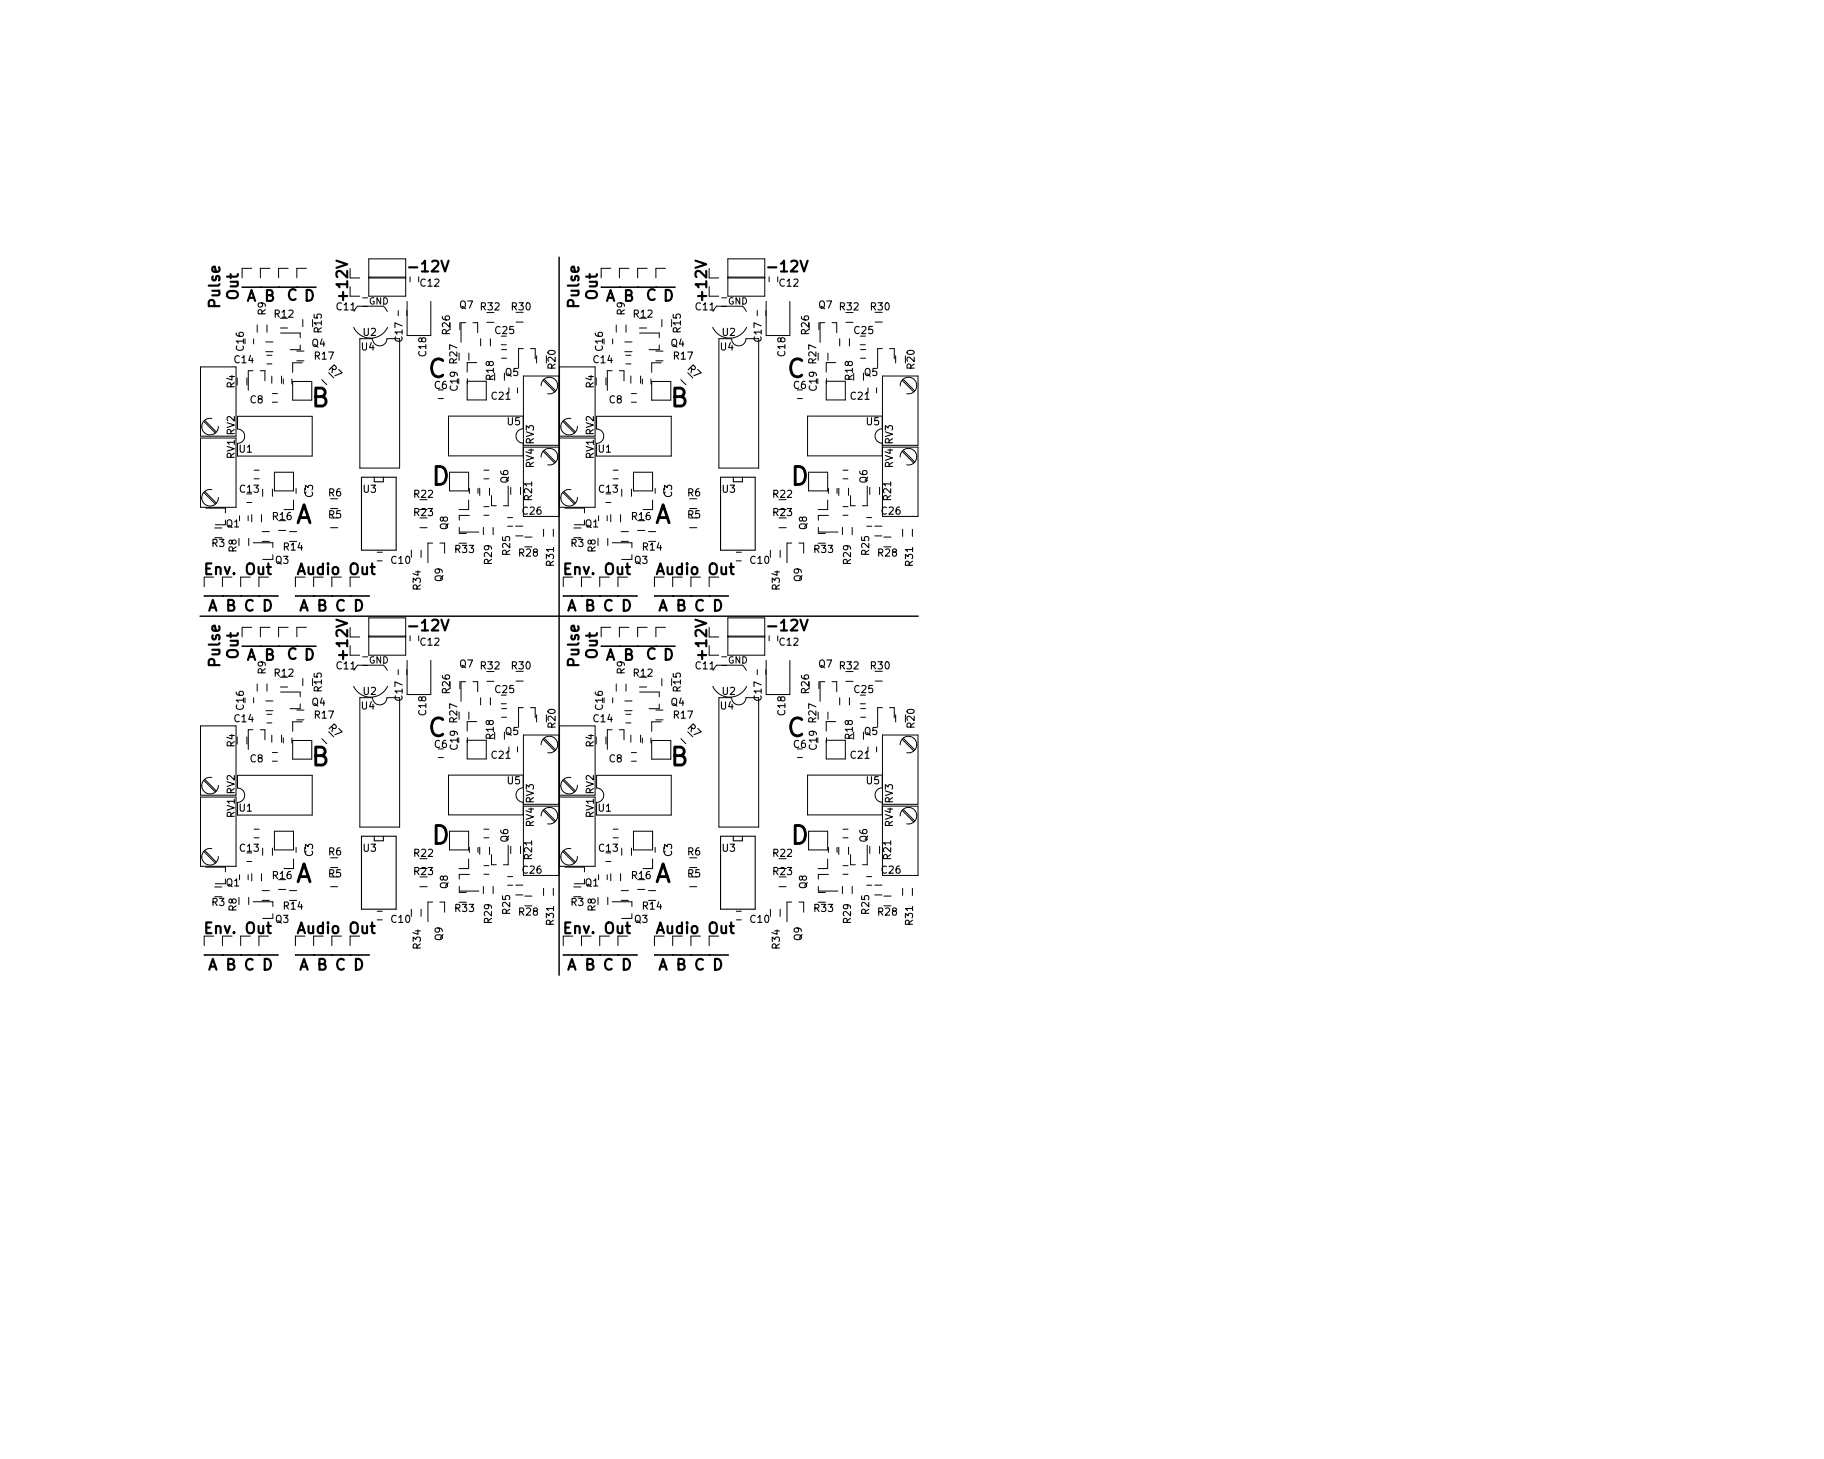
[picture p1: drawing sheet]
<svg xmlns="http://www.w3.org/2000/svg" width="254mm" height="203mm" viewBox="0 0 254 203" stroke-linecap="round" stroke-linejoin="round" font-family="sans-serif">
<defs><g id="words">
<g font-size="3.5">
<text x="59.6" y="52.6">C</text>
<text x="109.6" y="52.6">C</text>
<text x="43.4" y="56.7">B</text>
<text x="93.4" y="56.7">B</text>
<text x="60.1" y="67.6">D</text>
<text x="110.1" y="67.6">D</text>
<text x="41.1" y="72.9">A</text>
<text x="91.1" y="72.9">A</text>
<text x="43.4" y="106.7">B</text>
<text x="59.6" y="102.6">C</text>
<text x="93.4" y="106.7">B</text>
<text x="109.6" y="102.6">C</text>
<text x="60.1" y="117.6">D</text>
<text x="110.1" y="117.6">D</text>
<text x="41.1" y="122.9">A</text>
<text x="91.1" y="122.9">A</text>
</g>
<g font-size="2.1">
<text x="33.2" y="41.7" transform="rotate(-90 33.2 41.7)">Out</text>
<text x="34.3" y="42">A B</text>
<text x="39.9" y="41.9">C D</text>
<text x="48.4" y="41.6" transform="rotate(-90 48.4 41.6)">+12V</text>
<text x="57.4" y="37.9">-12V</text>
<text x="83.2" y="41.7" transform="rotate(-90 83.2 41.7)">Out</text>
<text x="84.3" y="42">A B</text>
<text x="89.9" y="41.9">C D</text>
<text x="98.4" y="41.6" transform="rotate(-90 98.4 41.6)">+12V</text>
<text x="107.4" y="37.9">-12V</text>
<text x="30.6" y="42.7" transform="rotate(-90 30.6 42.7)">Pulse</text>
<text x="80.6" y="42.7" transform="rotate(-90 80.6 42.7)">Pulse</text>
<text x="28.4" y="80">Env. Out</text>
<text x="41.3" y="80">Audio Out</text>
<text x="78.4" y="80">Env. Out</text>
<text x="91.3" y="80">Audio Out</text>
<text x="28.9" y="85.1">A B C D</text>
<text x="41.6" y="85.1">A B C D</text>
<text x="57.4" y="87.9">-12V</text>
<text x="78.9" y="85.1">A B C D</text>
<text x="91.6" y="85.1">A B C D</text>
<text x="107.4" y="87.9">-12V</text>
<text x="30.6" y="92.7" transform="rotate(-90 30.6 92.7)">Pulse</text>
<text x="33.2" y="91.7" transform="rotate(-90 33.2 91.7)">Out</text>
<text x="34.3" y="92">A B</text>
<text x="39.9" y="91.8">C D</text>
<text x="48.4" y="91.6" transform="rotate(-90 48.4 91.6)">+12V</text>
<text x="80.6" y="92.7" transform="rotate(-90 80.6 92.7)">Pulse</text>
<text x="83.2" y="91.7" transform="rotate(-90 83.2 91.7)">Out</text>
<text x="84.3" y="92">A B</text>
<text x="89.9" y="91.8">C D</text>
<text x="98.4" y="91.6" transform="rotate(-90 98.4 91.6)">+12V</text>
<text x="28.4" y="130">Env. Out</text>
<text x="41.3" y="130">Audio Out</text>
<text x="78.4" y="130">Env. Out</text>
<text x="91.3" y="130">Audio Out</text>
<text x="28.9" y="135.1">A B C D</text>
<text x="41.6" y="135.1">A B C D</text>
<text x="78.9" y="135.1">A B C D</text>
<text x="91.6" y="135.1">A B C D</text>
</g>
<g font-size="1.4">
<text x="58.6" y="39.9">C12</text>
<text x="108.6" y="39.9">C12</text>
<text x="37" y="43.9" transform="rotate(-90 37 43.9)">R9</text>
<text x="38.3" y="44.2">R12</text>
<text x="44.8" y="46.3" transform="rotate(-90 44.8 46.3)">R15</text>
<text x="46.9" y="43.2">C11</text>
<text x="50.6" y="46.8">U2</text>
<text x="56" y="47.5" transform="rotate(-90 56 47.5)">C17</text>
<text x="62.7" y="46.5" transform="rotate(-90 62.7 46.5)">R26</text>
<text x="64" y="43">Q7</text>
<text x="67" y="43.2">R32</text>
<text x="69" y="46.5">C25</text>
<text x="71.3" y="43.2">R30</text>
<text x="87" y="43.9" transform="rotate(-90 87 43.9)">R9</text>
<text x="88.3" y="44.2">R12</text>
<text x="94.8" y="46.3" transform="rotate(-90 94.8 46.3)">R15</text>
<text x="96.9" y="43.2">C11</text>
<text x="100.6" y="46.8">U2</text>
<text x="106" y="47.5" transform="rotate(-90 106 47.5)">C17</text>
<text x="112.7" y="46.5" transform="rotate(-90 112.7 46.5)">R26</text>
<text x="114" y="43">Q7</text>
<text x="117" y="43.2">R32</text>
<text x="119" y="46.5">C25</text>
<text x="121.3" y="43.2">R30</text>
<text x="32.7" y="50.6">C14</text>
<text x="33.9" y="48.8" transform="rotate(-90 33.9 48.8)">C16</text>
<text x="43.4" y="48.3">Q4</text>
<text x="43.9" y="50.1">R17</text>
<text x="45.7" y="51.4" transform="rotate(45 45.7 51.4)">R7</text>
<text x="50.3" y="48.8">U4</text>
<text x="59.3" y="49.6" transform="rotate(-90 59.3 49.6)">C18</text>
<text x="63.7" y="50.6" transform="rotate(-90 63.7 50.6)">R27</text>
<text x="68.7" y="52.9" transform="rotate(-90 68.7 52.9)">R18</text>
<text x="70.4" y="52.4">Q5</text>
<text x="77.4" y="51.3" transform="rotate(-90 77.4 51.3)">R20</text>
<text x="82.7" y="50.6">C14</text>
<text x="83.9" y="48.8" transform="rotate(-90 83.9 48.8)">C16</text>
<text x="93.4" y="48.3">Q4</text>
<text x="93.9" y="50.1">R17</text>
<text x="95.7" y="51.4" transform="rotate(45 95.7 51.4)">R7</text>
<text x="100.3" y="48.8">U4</text>
<text x="109.3" y="49.6" transform="rotate(-90 109.3 49.6)">C18</text>
<text x="113.7" y="50.6" transform="rotate(-90 113.7 50.6)">R27</text>
<text x="118.7" y="52.9" transform="rotate(-90 118.7 52.9)">R18</text>
<text x="120.4" y="52.4">Q5</text>
<text x="127.4" y="51.3" transform="rotate(-90 127.4 51.3)">R20</text>
<text x="32.7" y="54" transform="rotate(-90 32.7 54)">R4</text>
<text x="34.8" y="56.2">C8</text>
<text x="60.5" y="54.2">C6</text>
<text x="63.7" y="54.4" transform="rotate(-90 63.7 54.4)">C19</text>
<text x="68.5" y="55.7">C21</text>
<text x="70.7" y="59.2">U5</text>
<text x="82.7" y="54" transform="rotate(-90 82.7 54)">R4</text>
<text x="84.8" y="56.2">C8</text>
<text x="110.5" y="54.2">C6</text>
<text x="113.7" y="54.4" transform="rotate(-90 113.7 54.4)">C19</text>
<text x="118.5" y="55.7">C21</text>
<text x="120.7" y="59.2">U5</text>
<text x="32.7" y="63.9" transform="rotate(-90 32.7 63.9)">RV1</text>
<text x="32.7" y="60.6" transform="rotate(-90 32.7 60.6)">RV2</text>
<text x="33.3" y="63">U1</text>
<text x="74.3" y="65.2" transform="rotate(-90 74.3 65.2)">RV4</text>
<text x="74.3" y="61.9" transform="rotate(-90 74.3 61.9)">RV3</text>
<text x="82.7" y="63.9" transform="rotate(-90 82.7 63.9)">RV1</text>
<text x="82.7" y="60.6" transform="rotate(-90 82.7 60.6)">RV2</text>
<text x="83.3" y="63">U1</text>
<text x="124.3" y="65.2" transform="rotate(-90 124.3 65.2)">RV4</text>
<text x="124.3" y="61.9" transform="rotate(-90 124.3 61.9)">RV3</text>
<text x="33.4" y="68.6">C13</text>
<text x="43.6" y="69.3" transform="rotate(-90 43.6 69.3)">C3</text>
<text x="45.8" y="69.1">R6</text>
<text x="50.6" y="68.6">U3</text>
<text x="57.7" y="69.3">R22</text>
<text x="57.7" y="71.9">R23</text>
<text x="70.8" y="67.3" transform="rotate(-90 70.8 67.3)">Q6</text>
<text x="72.8" y="71.7">C26</text>
<text x="74.1" y="69.6" transform="rotate(-90 74.1 69.6)">R21</text>
<text x="83.4" y="68.6">C13</text>
<text x="93.6" y="69.3" transform="rotate(-90 93.6 69.3)">C3</text>
<text x="95.8" y="69.1">R6</text>
<text x="100.6" y="68.6">U3</text>
<text x="107.7" y="71.9">R23</text>
<text x="107.7" y="69.3">R22</text>
<text x="120.8" y="67.3" transform="rotate(-90 120.8 67.3)">Q6</text>
<text x="122.8" y="71.7">C26</text>
<text x="124.1" y="69.6" transform="rotate(-90 124.1 69.6)">R21</text>
<text x="29.5" y="76.2">R3</text>
<text x="31.5" y="73.4">Q1</text>
<text x="32.9" y="76.9" transform="rotate(-90 32.9 76.9)">R8</text>
<text x="38" y="72.4">R16</text>
<text x="39.5" y="76.7">R14</text>
<text x="45.8" y="72.2">R5</text>
<text x="62.4" y="73.7" transform="rotate(-90 62.4 73.7)">Q8</text>
<text x="63.4" y="77">R33</text>
<text x="71" y="77.3" transform="rotate(-90 71 77.3)">R25</text>
<text x="72.3" y="77.5">R28</text>
<text x="79.5" y="76.2">R3</text>
<text x="81.5" y="73.4">Q1</text>
<text x="82.9" y="76.9" transform="rotate(-90 82.9 76.9)">R8</text>
<text x="88" y="72.4">R16</text>
<text x="89.5" y="76.7">R14</text>
<text x="95.8" y="72.2">R5</text>
<text x="112.4" y="73.7" transform="rotate(-90 112.4 73.7)">Q8</text>
<text x="113.4" y="77">R33</text>
<text x="121" y="77.3" transform="rotate(-90 121 77.3)">R25</text>
<text x="122.3" y="77.5">R28</text>
<text x="38.4" y="78.5">Q3</text>
<text x="54.5" y="78.5">C10</text>
<text x="58.6" y="82.1" transform="rotate(-90 58.6 82.1)">R34</text>
<text x="61.6" y="81" transform="rotate(-90 61.6 81)">Q9</text>
<text x="68.5" y="78.5" transform="rotate(-90 68.5 78.5)">R29</text>
<text x="77.1" y="78.8" transform="rotate(-90 77.1 78.8)">R31</text>
<text x="88.4" y="78.5">Q3</text>
<text x="104.5" y="78.5">C10</text>
<text x="108.6" y="82.1" transform="rotate(-90 108.6 82.1)">R34</text>
<text x="111.6" y="81" transform="rotate(-90 111.6 81)">Q9</text>
<text x="118.5" y="78.5" transform="rotate(-90 118.5 78.5)">R29</text>
<text x="127.1" y="78.8" transform="rotate(-90 127.1 78.8)">R31</text>
<text x="58.6" y="89.9">C12</text>
<text x="108.6" y="89.9">C12</text>
<text x="37" y="93.9" transform="rotate(-90 37 93.9)">R9</text>
<text x="38.3" y="94.2">R12</text>
<text x="46.9" y="93.2">C11</text>
<text x="64" y="93">Q7</text>
<text x="67" y="93.2">R32</text>
<text x="71.3" y="93.2">R30</text>
<text x="87" y="93.9" transform="rotate(-90 87 93.9)">R9</text>
<text x="88.3" y="94.2">R12</text>
<text x="96.9" y="93.2">C11</text>
<text x="114" y="93">Q7</text>
<text x="117" y="93.2">R32</text>
<text x="121.3" y="93.2">R30</text>
<text x="32.7" y="100.6">C14</text>
<text x="33.9" y="98.8" transform="rotate(-90 33.9 98.8)">C16</text>
<text x="43.4" y="98.3">Q4</text>
<text x="43.9" y="100.1">R17</text>
<text x="44.8" y="96.3" transform="rotate(-90 44.8 96.3)">R15</text>
<text x="45.7" y="101.4" transform="rotate(45 45.7 101.4)">R7</text>
<text x="50.3" y="98.8">U4</text>
<text x="50.6" y="96.8">U2</text>
<text x="56" y="97.5" transform="rotate(-90 56 97.5)">C17</text>
<text x="59.3" y="99.6" transform="rotate(-90 59.3 99.6)">C18</text>
<text x="62.7" y="96.5" transform="rotate(-90 62.7 96.5)">R26</text>
<text x="63.7" y="100.6" transform="rotate(-90 63.7 100.6)">R27</text>
<text x="69" y="96.5">C25</text>
<text x="77.4" y="101.3" transform="rotate(-90 77.4 101.3)">R20</text>
<text x="82.7" y="100.6">C14</text>
<text x="83.9" y="98.8" transform="rotate(-90 83.9 98.8)">C16</text>
<text x="93.4" y="98.3">Q4</text>
<text x="93.9" y="100.1">R17</text>
<text x="94.8" y="96.3" transform="rotate(-90 94.8 96.3)">R15</text>
<text x="95.7" y="101.4" transform="rotate(45 95.7 101.4)">R7</text>
<text x="100.3" y="98.8">U4</text>
<text x="100.6" y="96.8">U2</text>
<text x="106" y="97.5" transform="rotate(-90 106 97.5)">C17</text>
<text x="109.3" y="99.6" transform="rotate(-90 109.3 99.6)">C18</text>
<text x="112.7" y="96.5" transform="rotate(-90 112.7 96.5)">R26</text>
<text x="113.7" y="100.6" transform="rotate(-90 113.7 100.6)">R27</text>
<text x="119" y="96.5">C25</text>
<text x="127.4" y="101.3" transform="rotate(-90 127.4 101.3)">R20</text>
<text x="32.7" y="104" transform="rotate(-90 32.7 104)">R4</text>
<text x="34.8" y="106.2">C8</text>
<text x="60.5" y="104.2">C6</text>
<text x="63.7" y="104.4" transform="rotate(-90 63.7 104.4)">C19</text>
<text x="68.5" y="105.7">C21</text>
<text x="68.7" y="102.9" transform="rotate(-90 68.7 102.9)">R18</text>
<text x="70.4" y="102.4">Q5</text>
<text x="82.7" y="104" transform="rotate(-90 82.7 104)">R4</text>
<text x="84.8" y="106.2">C8</text>
<text x="110.5" y="104.2">C6</text>
<text x="113.7" y="104.4" transform="rotate(-90 113.7 104.4)">C19</text>
<text x="118.5" y="105.7">C21</text>
<text x="118.7" y="102.9" transform="rotate(-90 118.7 102.9)">R18</text>
<text x="120.4" y="102.4">Q5</text>
<text x="32.7" y="113.9" transform="rotate(-90 32.7 113.9)">RV1</text>
<text x="32.7" y="110.6" transform="rotate(-90 32.7 110.6)">RV2</text>
<text x="33.3" y="113">U1</text>
<text x="70.7" y="109.2">U5</text>
<text x="74.3" y="111.9" transform="rotate(-90 74.3 111.9)">RV3</text>
<text x="82.7" y="113.9" transform="rotate(-90 82.7 113.9)">RV1</text>
<text x="82.7" y="110.6" transform="rotate(-90 82.7 110.6)">RV2</text>
<text x="83.3" y="113">U1</text>
<text x="120.7" y="109.2">U5</text>
<text x="124.3" y="111.9" transform="rotate(-90 124.3 111.9)">RV3</text>
<text x="33.4" y="118.6">C13</text>
<text x="43.6" y="119.3" transform="rotate(-90 43.6 119.3)">C3</text>
<text x="45.8" y="119.1">R6</text>
<text x="50.6" y="118.6">U3</text>
<text x="57.7" y="119.3">R22</text>
<text x="70.8" y="117.3" transform="rotate(-90 70.8 117.3)">Q6</text>
<text x="74.1" y="119.6" transform="rotate(-90 74.1 119.6)">R21</text>
<text x="74.3" y="115.2" transform="rotate(-90 74.3 115.2)">RV4</text>
<text x="83.4" y="118.6">C13</text>
<text x="93.6" y="119.3" transform="rotate(-90 93.6 119.3)">C3</text>
<text x="95.8" y="119.1">R6</text>
<text x="100.6" y="118.6">U3</text>
<text x="107.7" y="119.3">R22</text>
<text x="120.8" y="117.3" transform="rotate(-90 120.8 117.3)">Q6</text>
<text x="124.1" y="119.6" transform="rotate(-90 124.1 119.6)">R21</text>
<text x="124.3" y="115.2" transform="rotate(-90 124.3 115.2)">RV4</text>
<text x="31.5" y="123.4">Q1</text>
<text x="38" y="122.4">R16</text>
<text x="45.8" y="122.2">R5</text>
<text x="57.7" y="121.9">R23</text>
<text x="62.4" y="123.7" transform="rotate(-90 62.4 123.7)">Q8</text>
<text x="72.8" y="121.7">C26</text>
<text x="81.5" y="123.4">Q1</text>
<text x="88" y="122.4">R16</text>
<text x="95.8" y="122.2">R5</text>
<text x="107.7" y="121.9">R23</text>
<text x="112.4" y="123.7" transform="rotate(-90 112.4 123.7)">Q8</text>
<text x="122.8" y="121.7">C26</text>
<text x="29.5" y="126.2">R3</text>
<text x="32.9" y="126.9" transform="rotate(-90 32.9 126.9)">R8</text>
<text x="38.4" y="128.5">Q3</text>
<text x="39.5" y="126.7">R14</text>
<text x="54.5" y="128.5">C10</text>
<text x="61.6" y="131" transform="rotate(-90 61.6 131)">Q9</text>
<text x="63.4" y="127">R33</text>
<text x="68.5" y="128.5" transform="rotate(-90 68.5 128.5)">R29</text>
<text x="71" y="127.3" transform="rotate(-90 71 127.3)">R25</text>
<text x="72.3" y="127.5">R28</text>
<text x="77.1" y="128.8" transform="rotate(-90 77.1 128.8)">R31</text>
<text x="79.5" y="126.2">R3</text>
<text x="82.9" y="126.9" transform="rotate(-90 82.9 126.9)">R8</text>
<text x="88.4" y="128.5">Q3</text>
<text x="89.5" y="126.7">R14</text>
<text x="104.5" y="128.5">C10</text>
<text x="111.6" y="131" transform="rotate(-90 111.6 131)">Q9</text>
<text x="113.4" y="127">R33</text>
<text x="118.5" y="128.5" transform="rotate(-90 118.5 128.5)">R29</text>
<text x="121" y="127.3" transform="rotate(-90 121 127.3)">R25</text>
<text x="122.3" y="127.5">R28</text>
<text x="127.1" y="128.8" transform="rotate(-90 127.1 128.8)">R31</text>
<text x="58.6" y="132.1" transform="rotate(-90 58.6 132.1)">R34</text>
<text x="108.6" y="132.1" transform="rotate(-90 108.6 132.1)">R34</text>
</g>
<g font-size="1.3">
<text x="51.4" y="42.4">GND</text>
<text x="101.4" y="42.4">GND</text>
<text x="51.4" y="92.4">GND</text>
<text x="101.4" y="92.4">GND</text>
</g>
</g></defs>
<g fill="none" stroke="#000" stroke-width=".3">
<path d="M37.2 79h.5M37.4 78.5v1.3v.1l.3 .1M51.6 79h.6M51.8 78.5v1.3l.1 .1 .3 .1M87.2 79h.5M87.4 78.5v1.3v.1l.3 .1M101.6 79h.6M101.8 78.5v1.3l.1 .1 .3 .1M37.2 129h.5M37.4 128.5v1.3v.1l.3 .1M51.6 129h.6M51.8 128.5v1.3l.1 .1 .3 .1"/>
<path d="M87.2 129h.5M87.4 128.5v1.3v.1l.3 .1M101.6 129h.6M101.8 128.5v1.3l.1 .1 .3 .1"/>
</g>
<path d="M77.9 35.8v100M27.9 85.8h100" fill="none" stroke="#000" stroke-width=".2"/>
<g fill="none" stroke="#000" stroke-width=".14">
<path d="M35 37.4h-1.3v1.3M37.6 37.4h-1.3v1.3M38.8 40h2.7M40.1 37.4h-1.3v1.3M42.7 37.4h-1.4v1.3M48.8 38.7h1.3M51.4 36.1h5.1v5.2h-5.1zM51.4 38.7h5.1M51.4 38.6h5.1M57.1 38.6v.7M85 37.4h-1.3v1.3M87.6 37.4h-1.3v1.3"/>
<path d="M88.8 40h2.7M90.1 37.4h-1.3v1.3M92.7 37.4h-1.4v1.3M98.8 38.7h1.3M101.4 36.1h5.1v5.2h-5.1zM101.4 38.7h5.1M101.4 38.6h5.1M107.1 38.6v.7M27.9 51.1h5v9.6h-5zM28.4 58.7l1.6 1.6M28.5 58.5l1.6 1.7M29.5 58.3a1.15 1.15 0 0 0-1.4 1 1.15 1.15 0 0 0 1.1 1.3 1.15 1.15 0 0 0 1.2-1.2"/>
<path d="M33.1 59.7a1 1 0 0 1 1 1 1 1 0 0 1-1 1M33.1 58h10.4v5.5h-10.4M34.4 52.6v1M35.2 51.6h-.6v2.8M35.3 47.2v.7M35.8 45.3v1M36.2 51.6h.7v1.4M37 49h1M37 47.6h1M37.2 49.5h.7M37.2 50.7h.7M37.2 45.3v1"/>
<path d="M37.8 52.4v1M37.9 54.8h.7M37.9 56h.7M39 45.7h1M39.1 46.4h2.7v.6M39.2 52.4v1M39.5 52.8v.7M40.7 52.8v.7M41.3 48.9h1M41.3 50.3h1M41.8 48v.7h-1.4M42.1 50.5h-1.3v1.4"/>
<path d="M42.2 44.5v1M43.4 53.1h-2.6v2.6h2.6M44.8 52.9l.7 .7M48.8 41.3h1.3M49.3 45.6a2.6 2.6 0 0 0 2.3 1.5 2.6 2.6 0 0 0 2.4-1.5M49.3 43.4l.5-.8h3.6l.5 .8M50.1 47.2h1.8a1 1 0 0 0 1 1 1 1 0 0 0 1-1h1.7v18h-5.5zM50.5 41.5h.7M50.5 42.7h.7M55.5 43.3v.7M56.7 43.3v.7M56.7 42v4.7h3.3v-4.7"/>
<path d="M61 55.5h.7M64 44.9v1M64.9 44.9h-.7v2.8M65.1 52.8v2.9h2.6v-2.6h-2.6M65.3 49.2v1M65.9 44.9h.6v1.5M66.4 50.5h-1.3v1.3M66.9 47.2v1M67.8 44.9h1M68.3 47.2v1M69.8 48h.7M69.8 48.7h.7"/>
<path d="M69.8 49.9h.7M70.2 52v1M70.9 54v.7M71.9 44.9h1M72.1 54v.7M72.9 58h-10.4v5.5h10.4v-1.8a1 1 0 0 1-1-1 1 1 0 0 1 1-1M72.9 48.6h-.7v2.7M72.9 52.4h4.9v9.6h-4.9zM73.9 48.6h.6v1.4M74.7 49.6v1M75.4 53.7a1.15 1.15 0 0 1 1.2-1.2 1.15 1.15 0 0 1 1.1 1.3 1.15 1.15 0 0 1-1.4 1M75.6 53l1.6 1.6"/>
<path d="M75.8 52.8l1.6 1.6M77.9 51.1h5v9.6h-5zM78.4 58.7l1.6 1.6M78.5 58.5l1.6 1.7M79.5 58.3a1.15 1.15 0 0 0-1.4 1 1.15 1.15 0 0 0 1.1 1.3 1.15 1.15 0 0 0 1.2-1.2M83.1 59.7a1 1 0 0 1 1 1 1 1 0 0 1-1 1M83.1 58h10.4v5.5h-10.4M84.4 52.6v1M85.2 51.6h-.6v2.8M85.3 47.2v.7M85.8 45.3v1M86.2 51.6h.7v1.4"/>
<path d="M87 49h1M87 47.6h1M87.2 49.5h.7M87.2 50.7h.7M87.2 45.3v1M87.8 52.4v1M87.9 54.8h.7M87.9 56h.7M89 45.7h1M89.1 46.4h2.7v.6M89.2 52.4v1M89.5 52.8v.7"/>
<path d="M90.7 52.8v.7M91.3 48.9h1M91.3 50.3h1M91.8 48v.7h-1.4M92.1 50.5h-1.3v1.4M92.2 44.5v1M93.4 53.1h-2.6v2.6h2.6M94.8 52.9l.7 .7M98.8 41.3h1.3M99.3 45.6a2.6 2.6 0 0 0 2.3 1.5 2.6 2.6 0 0 0 2.4-1.5M99.3 43.4l.5-.8h3.6l.5 .8M100.1 47.2h1.8a1 1 0 0 0 1 1 1 1 0 0 0 1-1h1.7v18h-5.5z"/>
<path d="M100.5 41.5h.7M100.5 42.7h.7M105.5 43.3v.7M106.7 43.3v.7M106.7 42v4.7h3.3v-4.7M111 55.5h.7M114 44.9v1M114.9 44.9h-.7v2.8M115.1 53.1h2.6v2.6h-2.6zM115.1 52.8v.7M115.3 49.2v1M115.9 44.9h.6v1.5"/>
<path d="M116.4 50.5h-1.3v1.3M116.9 47.2v1M117.8 44.9h1M118.3 47.2v1M119.8 48h.7M119.8 48.7h.7M119.8 49.9h.7M120.2 52v1M120.9 54v.7M121.9 44.9h1M122.1 54v.7M122.9 58h-10.4v5.5h10.4v-1.8a1 1 0 0 1-1-1 1 1 0 0 1 1-1"/>
<path d="M122.9 48.6h-.7v2.7M122.9 52.4h4.9v9.6h-4.9zM123.9 48.6h.6v1.4M124.7 49.6v1M125.4 53.7a1.15 1.15 0 0 1 1.2-1.2 1.15 1.15 0 0 1 1.1 1.3 1.15 1.15 0 0 1-1.4 1M125.6 53l1.6 1.6M125.8 52.8l1.6 1.6M27.9 61h5v9.7h-5zM28.4 68.6l1.6 1.6M28.5 68.4l1.6 1.7M28.7 70.8h2.7M29.5 68.2a1.15 1.15 0 0 0-1.4 1.1"/>
<path d="M29.9 73.5h1M30 73.1h1.4M30.4 69.3a1.16 1.16 0 0 1-1.1 1.2 1.16 1.16 0 0 1-1.2-1.2M31.4 70.8v.6M33.4 71.8v.7M34.4 70h.7M34.6 71.8v.7M34.6 75v1M35.1 71.7v1M35.3 75.6h2.7v.7M35.4 66.7h.7M35.4 65.5h.7"/>
<path d="M36.4 71.7v1M36.5 74h1M36.5 75.4h1M36.6 68.1v1M36.6 77.9h1.4M37.9 68.1v1M38.2 65.8h2.7v2.6h-2.7zM38.8 73.9h1M41.2 68v.7M46 73.5h1M52.5 76.9h.7M52.5 78.1h.7"/>
<path d="M57.3 76.6v1M58.5 73.5h1M58.6 76.6v1M59.6 75.6h.7M59.6 75.6v2.8M61.3 75.6h.6v1.4M62.6 65.8h2.7v2.6h-2.7M63.9 74.3h1M64 73.4v.7h2.7M65.3 69.6v1.4h-1.4M65.4 68v.7M65.4 71.8h-1.4v.6"/>
<path d="M66.6 68v.7M66.8 68v1M67.3 73.5v1M67.4 71.8h.7M67.4 70.6h.7M67.4 66.7h.7M67.4 65.5h.7M68.2 68v1M68.4 69v1.4h.7M68.7 73.5v1M70.7 73.3h.7M70.7 72.1h.7"/>
<path d="M70.8 67.7v2.7h-.7M71.1 67.9v1M71.8 73.3h1M71.8 74.6h1M72.5 67.9v1M72.9 62.3h4.9v9.6h-4.9zM73.1 74.8h1M75.6 62.9l1.6 1.6M75.7 73.7v1M75.8 62.7l1.6 1.6M77.1 73.7v1M77.7 63.6a1.15 1.15 0 0 1-1.4 1.1"/>
<path d="M77.7 63.6a1.16 1.16 0 0 0-1.2-1.1 1.16 1.16 0 0 0-1.1 1.1M77.9 61h5v9.7h-5zM78.4 68.6l1.6 1.6M78.5 68.4l1.6 1.7M78.7 70.8h2.7M79.5 68.2a1.15 1.15 0 0 0-1.4 1.1M79.9 73.5h1M80 73.1h1.4M80.4 69.3a1.15 1.15 0 0 1-1.1 1.2 1.15 1.15 0 0 1-1.2-1.2M81.4 70.8v.6M83.4 71.8v.7M84.4 70h.7"/>
<path d="M84.6 71.8v.7M84.6 75v1M85.1 71.7v1M85.3 75.6h2.7v.7M85.4 66.7h.7M85.4 65.5h.7M86.4 71.7v1M86.5 74h1M86.5 75.4h1M86.6 68.1v1M86.6 77.9h1.4M87.9 68.1v1"/>
<path d="M88.2 65.8h2.7v2.6h-2.7zM88.8 73.9h1M91.2 68v.7M96 73.5h1M102.5 76.9h.7M102.5 78.1h.7M107.3 76.6v1M108.5 73.5h1M108.6 76.6v1M110.3 75.6h-.7v2.8M111.3 75.6h.6v1.4M112.6 65.8h2.7v2.6h-2.7"/>
<path d="M113.9 74.3h1M114 73.4v.7h2.7M115.3 69.6v1.4h-1.4M115.4 68v.7M115.4 71.8h-1.4v.6M116.6 68v.7M116.8 68v1M117.3 73.5v1M117.4 71.8h.7M117.4 70.6h.7M117.4 66.7h.7M117.4 65.5h.7"/>
<path d="M118.2 68v1M118.4 69v1.4h.7M118.7 73.5v1M120.7 73.3h.7M120.7 72.1h.7M120.8 67.7v2.7h-.7M121.1 67.9v1M121.8 73.3h1M121.8 74.6h1M122.5 67.9v1M122.9 62.3h4.9v9.6h-4.9zM123.1 74.8h1"/>
<path d="M125.6 62.9l1.6 1.6M125.7 73.7v1M125.8 62.7l1.6 1.6M127.1 73.7v1M127.7 63.6a1.15 1.15 0 0 1-1.4 1.1M127.7 63.6a1.15 1.15 0 0 0-1.2-1.1 1.15 1.15 0 0 0-1.1 1.1M28.4 80.4v1.3M31 80.4v1.3M33.5 80.4v1.3M35 87.4h-1.3v1.3M35.3 97.2v.7M35.8 95.3v1"/>
<path d="M36.1 83h2.6h-2.6M36.1 80.4v1.3M37 99h1M37 97.6h1M37.2 99.5h.7M37.2 95.3v1M37.6 87.4h-1.3v1.3M38.8 90h2.7M39 95.7h1M39.1 96.4h2.7M40.1 87.4h-1.3v1.3M41.1 80.4v1.3"/>
<path d="M41.3 98.9h1M41.8 98v.7h-1.4M41.8 96.4v.6M42.2 94.5v1M42.7 87.4h-1.4v1.3M43.7 80.4v1.3M46.2 80.4v1.3M48.8 88.7h1.3M48.8 91.3h1.3M48.8 83h2.6h-2.6M48.8 80.4v1.3M49.3 95.6a2.6 2.6 0 0 0 2.3 1.5 2.6 2.6 0 0 0 2.4-1.5"/>
<path d="M49.3 93.4l.5-.8h3.6l.5 .8M50.1 97.2h1.8a1 1 0 0 0 1 1 1 1 0 0 0 1-1h1.7v18h-5.5zM50.5 91.5h.7M50.5 92.7h.7M51.4 88.7h5.1M51.4 86.1h5.1v5.2h-5.1zM51.4 88.6h5.1M55.5 93.3v.7M56.7 93.3v.7M56.7 92v4.7h3.3v-4.7M57.1 88.6v.7M64 94.9v1"/>
<path d="M64.9 94.9h-.7v2.8M65.3 99.2v1M65.9 94.9h.6v1.5M66.9 97.2v1M67.8 94.9h1M68.3 97.2v1M69.8 98h.7M69.8 98.7h.7M69.8 99.9h.7M71.9 94.9h1M72.9 98.6h-.7v2.7M73.9 98.6h.6v1.4"/>
<path d="M74.7 99.6v1M78.4 80.4v1.3M81 80.4v1.3M83.5 80.4v1.3M85 87.4h-1.3v1.3M85.3 97.2v.7M85.8 95.3v1M86.1 83h2.6h-2.6M86.1 80.4v1.3M87 99h1M87 97.6h1M87.2 99.5h.7"/>
<path d="M87.2 95.3v1M87.6 87.4h-1.3v1.3M88.8 90h2.7M89 95.7h1M89.1 96.4h2.7M90.1 87.4h-1.3v1.3M91.1 80.4v1.3M91.3 98.9h1M91.8 96.4v.6M91.8 98v.7h-1.4M92.2 94.5v1M92.7 87.4h-1.4v1.3"/>
<path d="M93.7 80.4v1.3M96.2 80.4v1.3M98.8 88.7h1.3M98.8 91.3h1.3M98.8 83h2.6h-2.6M98.8 80.4v1.3M99.3 95.6a2.6 2.6 0 0 0 2.3 1.5 2.6 2.6 0 0 0 2.4-1.5M99.3 93.4l.5-.8h3.6l.5 .8M100.1 97.2h1.8a1 1 0 0 0 1 1 1 1 0 0 0 1-1h1.7v18h-5.5zM100.5 91.5h.7M100.5 92.7h.7M101.4 88.7h5.1"/>
<path d="M101.4 86.1h5.1v5.2h-5.1zM101.4 88.6h5.1M105.5 93.3v.7M106.7 93.3v.7M106.7 92v4.7h3.3v-4.7M107.1 88.6v.7M114 94.9v1M114.9 94.9h-.7v2.8M115.3 99.2v1M115.9 94.9h.6v1.5M116.9 97.2v1M117.8 94.9h1"/>
<path d="M118.3 97.2v1M119.8 98h.7M119.8 98.7h.7M119.8 99.9h.7M121.9 94.9h1M122.9 98.6h-.7v2.7M123.9 98.6h.6v1.4M124.7 99.6v1M27.9 111h5v9.7h-5zM27.9 101.1h5v9.6h-5zM28.4 118.6l1.6 1.6M28.4 108.7l1.6 1.6"/>
<path d="M28.5 118.4l1.6 1.7M28.5 108.5l1.6 1.7M29.5 118.2a1.15 1.15 0 0 0-1.4 1 1.15 1.15 0 0 0 1.1 1.3 1.15 1.15 0 0 0 1.2-1.2M29.5 108.3a1.15 1.15 0 0 0-1.4 1.1M30.4 109.4a1.16 1.16 0 0 1-1.1 1.2 1.16 1.16 0 0 1-1.2-1.2M33.1 109.8a1 1 0 0 1 1 1 1 1 0 0 1-1 1M33.1 108h10.4v5.5h-10.4M34.4 120h.7M34.4 102.6v1M35.2 101.6h-.6v2.8M35.4 116.7h.7M35.4 115.5h.7"/>
<path d="M36.2 101.6h.7v1.4M36.6 118.1v1M37.2 100.7h.7M37.8 102.4v1M37.9 104.8h.7M37.9 106h.7M37.9 118.1v1M38.2 115.8h2.7v2.6h-2.7zM39.2 102.4v1M39.5 102.8v.7M40.7 102.8v.7M41.2 118v.7"/>
<path d="M41.3 100.3h1M42.1 100.5h-1.3v1.4M43.4 103.1h-2.6v2.6h2.6M44.8 102.9l.7 .7M61 105.5h.7M62.6 115.8h2.7v2.6h-2.7M65.1 102.8v2.9h2.6v-2.6h-2.6M65.3 119.6v1.4h-1.4M65.4 118v.7M66.4 100.5h-1.3v1.3M66.6 118v.7M66.8 118v1"/>
<path d="M67.4 116.7h.7M67.4 115.5h.7M68.2 118v1M68.4 119v1.4h.7M70.2 102v1M70.8 117.7v2.7h-.7M70.9 104v.7M71.1 117.9v1M72.1 104v.7M72.5 117.9v1M72.9 108h-10.4v5.5h10.4v-1.8a1 1 0 0 1-1-1 1 1 0 0 1 1-1M72.9 102.4h4.9v9.6h-4.9z"/>
<path d="M72.9 112.3h4.9v9.6h-4.9zM75.4 113.6a1.15 1.15 0 0 1 1.2-1.1 1.15 1.15 0 0 1 1.1 1.3 1.15 1.15 0 0 1-1.4 .9M75.6 103l1.6 1.6M75.6 112.9l1.6 1.6M75.8 102.8l1.6 1.6M75.8 112.7l1.6 1.6M77.7 103.7a1.15 1.15 0 0 1-1.4 1.1M77.7 103.7a1.16 1.16 0 0 0-1.2-1.2 1.16 1.16 0 0 0-1.1 1.2M77.9 101.1h5v9.6h-5zM77.9 111h5v9.7h-5zM78.4 118.6l1.6 1.6M78.4 108.7l1.6 1.6"/>
<path d="M78.5 118.4l1.6 1.7M78.5 108.5l1.6 1.7M79.5 118.2a1.15 1.15 0 0 0-1.4 1 1.15 1.15 0 0 0 1.1 1.3 1.15 1.15 0 0 0 1.2-1.2M79.5 108.3a1.15 1.15 0 0 0-1.4 1.1M80.4 109.4a1.15 1.15 0 0 1-1.1 1.2 1.15 1.15 0 0 1-1.2-1.2M83.1 109.8a1 1 0 0 1 1 1 1 1 0 0 1-1 1M83.1 108h10.4v5.5h-10.4M84.4 120h.7M84.4 102.6v1M85.2 101.6h-.6v2.8M85.4 116.7h.7M85.4 115.5h.7"/>
<path d="M86.2 101.6h.7v1.4M86.6 118.1v1M87.2 100.7h.7M87.8 102.4v1M87.9 104.8h.7M87.9 106h.7M87.9 118.1v1M88.2 115.8h2.7v2.6h-2.7zM89.2 102.4v1M89.5 102.8v.7M90.7 102.8v.7M91.2 118v.7"/>
<path d="M91.3 100.3h1M92.1 100.5h-1.3v1.4M93.4 103.1h-2.6v2.6h2.6M94.8 102.9l.7 .7M111 105.5h.7M112.6 115.8h2.7v2.6h-2.7M115.1 103.1h2.6v2.6h-2.6zM115.1 102.8v.7M115.3 119.6v1.4h-1.4M115.4 118v.7M116.4 100.5h-1.3v1.3M116.6 118v.7"/>
<path d="M116.8 118v1M117.4 116.7h.7M117.4 115.5h.7M118.2 118v1M118.4 119v1.4h.7M120.2 102v1M120.8 117.7v2.7h-.7M120.9 104v.7M121.1 117.9v1M122.1 104v.7M122.5 117.9v1M122.9 108h-10.4v5.5h10.4v-1.8a1 1 0 0 1-1-1 1 1 0 0 1 1-1"/>
<path d="M122.9 102.4h4.9v9.6h-4.9zM122.9 112.3h4.9v9.6h-4.9zM125.4 113.6a1.15 1.15 0 0 1 1.2-1.1 1.15 1.15 0 0 1 1.1 1.3 1.15 1.15 0 0 1-1.4 .9M125.6 103l1.6 1.6M125.6 112.9l1.6 1.6M125.8 102.8l1.6 1.6M125.8 112.7l1.6 1.6M127.7 103.7a1.15 1.15 0 0 1-1.4 1.1M127.7 103.7a1.15 1.15 0 0 0-1.2-1.2 1.15 1.15 0 0 0-1.1 1.2M28.4 130.4v1.3M28.7 120.8h2.7v.6M29.9 123.5h1"/>
<path d="M30 123.1h1.4M31 130.4v1.3M33.4 121.8v.7M33.5 130.4v1.3M34.6 121.8v.7M34.6 125v1M35.1 121.7v1M35.3 125.6h2.7M36.1 133h2.6h-2.6M36.1 130.4v1.3M36.4 121.7v1M36.5 124h1"/>
<path d="M36.5 125.4h1M36.6 127.9h1.4M38 125.6v.7M38.8 123.9h1M41.1 130.4v1.3M43.7 130.4v1.3M46 123.5h1M46.2 130.4v1.3M48.8 133h2.6h-2.6M48.8 130.4v1.3M52.5 126.9h.7M52.5 128.1h.7"/>
<path d="M57.3 126.6v1M58.5 123.5h1M58.6 126.6v1M59.6 125.6h.7M59.6 125.6v2.8M61.3 125.6h.6v1.4M63.9 124.3h1M64 123.4v.7h2.7M65.4 121.8h-1.4v.6M67.3 123.5v1M67.4 121.8h.7M67.4 120.6h.7"/>
<path d="M68.7 123.5v1M70.7 123.3h.7M70.7 122.1h.7M71.8 123.3h1M71.8 124.6h1M73.1 124.8h1M75.7 123.7v1M77.1 123.7v1M78.4 130.4v1.3M78.7 120.8h2.7v.6M79.9 123.5h1M80 123.1h1.4"/>
<path d="M81 130.4v1.3M83.4 121.8v.7M83.5 130.4v1.3M84.6 121.8v.7M84.6 125v1M85.1 121.7v1M85.3 125.6h2.7M86.1 133h2.6h-2.6M86.1 130.4v1.3M86.4 121.7v1M86.5 124h1M86.5 125.4h1"/>
<path d="M86.6 127.9h1.4M88 125.6v.7M88.8 123.9h1M91.1 130.4v1.3M93.7 130.4v1.3M96 123.5h1M96.2 130.4v1.3M98.8 133h2.6h-2.6M98.8 130.4v1.3M102.5 126.9h.7M102.5 128.1h.7M107.3 126.6v1"/>
<path d="M108.5 123.5h1M108.6 126.6v1M110.3 125.6h-.7v2.8M111.3 125.6h.6v1.4M113.9 124.3h1M114 123.4v.7h2.7M115.4 121.8h-1.4v.6M117.3 123.5v1M117.4 121.8h.7M117.4 120.6h.7M118.7 123.5v1M120.7 123.3h.7"/>
<path d="M120.7 122.1h.7M121.8 123.3h1M121.8 124.6h1M123.1 124.8h1M125.7 123.7v1M127.1 123.7v1"/>
</g>
<path d="M50.3 66.5h4.9v10.1h-4.9zM52.1 66.5v.6h1.3v-.6M100.3 66.5h4.9v10.1h-4.9zM102.1 66.5v.6h1.3v-.6M50.3 116.5h4.9v10.1h-4.9zM52.1 116.5v.6h1.3v-.6M100.3 116.5h4.9v10.1h-4.9zM102.1 116.5v.6h1.3v-.6" fill="none" stroke="#000" stroke-width=".15"/>
<use href="#words"/>
</svg>
